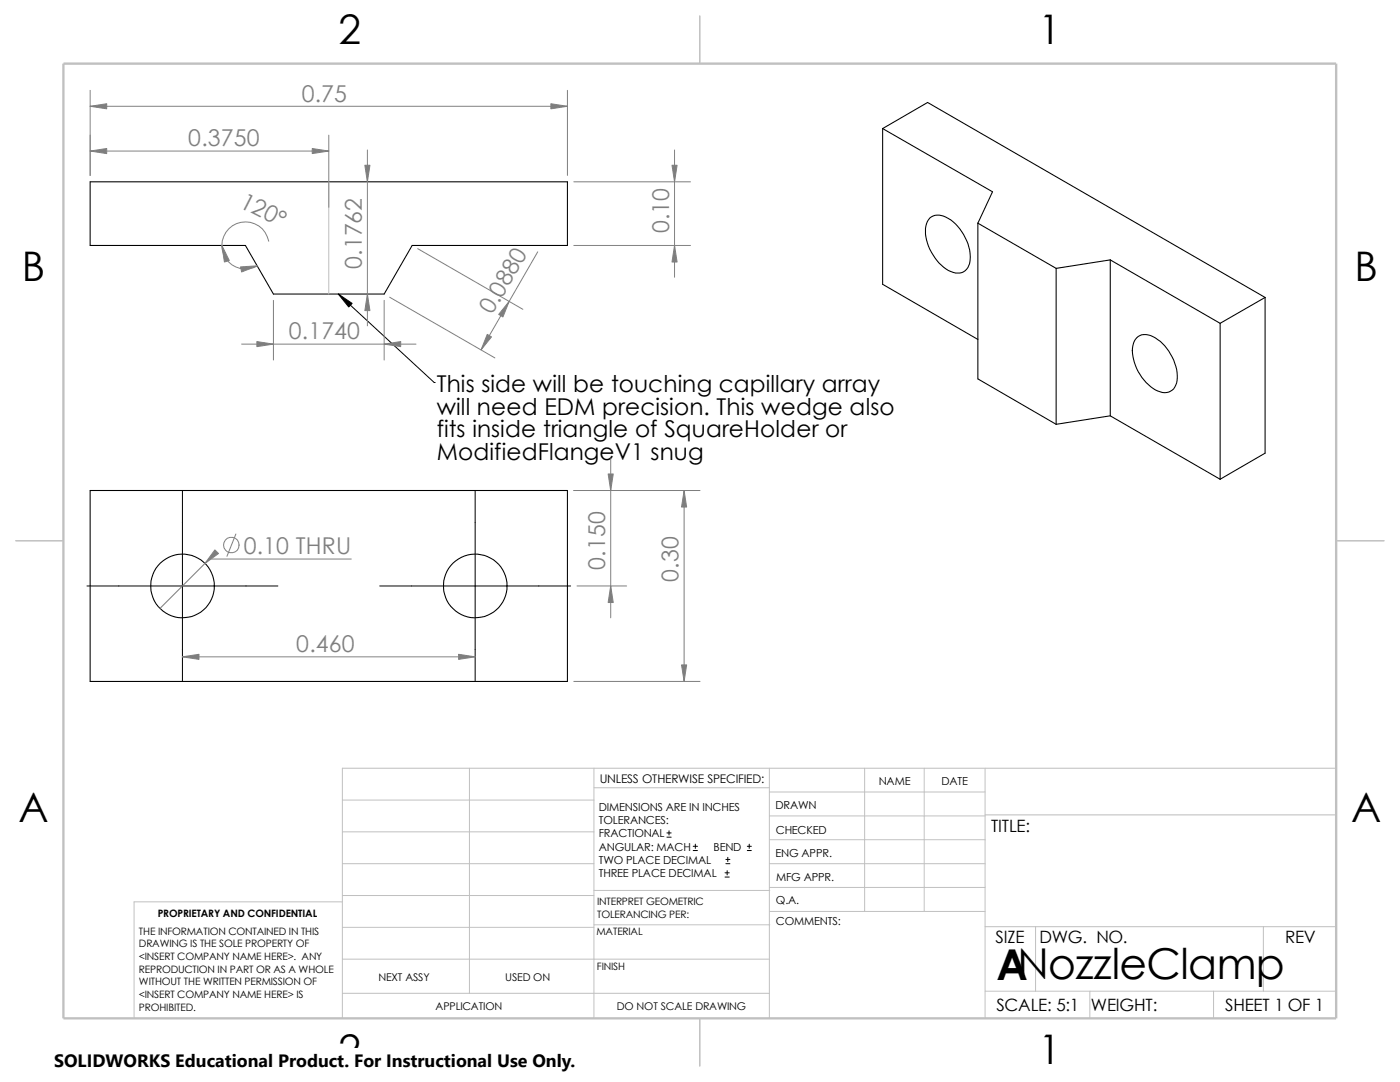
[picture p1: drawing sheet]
<svg xmlns="http://www.w3.org/2000/svg" width="279mm" height="216mm" viewBox="0 0 279 216" stroke-linecap="round" stroke-linejoin="round" font-family="sans-serif">
<defs><g id="words">
<text font-size="8.5" x="198.8" y="195.5">ANozzleClamp</text>
<g font-size="8.1">
<text x="67.6" y="8.8">2</text>
<text x="207.3" y="8.8">1</text>
<text x="4.4" y="56.1">B</text>
<text x="270.3" y="56.1">B</text>
<text x="3.7" y="164.1">A</text>
<text x="269.6" y="164.1">A</text>
<text x="67.6" y="212.3">2</text>
<text x="207.3" y="212.3">1</text>
</g>
<g font-size="4.6" fill="#808080">
<text x="60.2" y="20.3">0.75</text>
<text x="37.6" y="29.2">0.3750</text>
<text x="47.6" y="41.2" transform="rotate(27 47.6 41.2)">120°</text>
<text x="133.5" y="46.5" transform="rotate(-90 133.5 46.5)">0.10</text>
<text x="72.2" y="53.7" transform="rotate(-90 72.2 53.7)">0.1762</text>
<text x="98.2" y="62.9" transform="rotate(-60 98.2 62.9)">0.0880</text>
<text x="57.6" y="67.7">0.1740</text>
<text x="48.7" y="110.5">0.10 THRU</text>
<text x="120.8" y="113.6" transform="rotate(-90 120.8 113.6)">0.150</text>
<text x="135.4" y="116.1" transform="rotate(-90 135.4 116.1)">0.30</text>
<text x="59.1" y="130.1">0.460</text>
</g>
<g font-size="4.6">
<text x="87.2" y="78.2">This side will be touching capillary array</text>
<text x="87.2" y="82.7">will need EDM precision. This wedge also</text>
<text x="87.2" y="87.2">fits inside triangle of SquareHolder or</text>
<text x="87.2" y="91.8">ModifiedFlangeV1 snug</text>
</g>
<text font-size="3.6" x="10.8" y="213">SOLIDWORKS Educational Product. For Instructional Use Only.</text>
<g font-size="3.4">
<text x="197.8" y="166">TITLE:</text>
<text x="198.7" y="188.1">SIZE</text>
<text x="207.5" y="188.1">DWG. NO.</text>
<text x="256.5" y="188.2">REV</text>
<text x="198.8" y="201.7">SCALE: 5:1</text>
<text x="217.7" y="201.8">WEIGHT:</text>
<text x="244.5" y="201.7">SHEET 1 OF 1</text>
</g>
<text font-size="2.4" x="119.7" y="156.2">UNLESS OTHERWISE SPECIFIED:</text>
<g font-size="2.2">
<text x="119.5" y="161.8">DIMENSIONS ARE IN INCHES</text>
<text x="154.8" y="161.5">DRAWN</text>
<text x="175.4" y="156.7">NAME</text>
<text x="187.9" y="156.7">DATE</text>
<text x="119.5" y="164.4">TOLERANCES:</text>
<text x="119.5" y="167.1">FRACTIONAL</text>
<text x="154.8" y="166.3">CHECKED</text>
<text x="119.5" y="172.4">TWO PLACE DECIMAL</text>
<text x="119.5" y="169.8">ANGULAR: MACH</text>
<text x="142.4" y="169.8">BEND</text>
<text x="154.8" y="171">ENG APPR.</text>
<text x="119.5" y="175">THREE PLACE DECIMAL</text>
<text x="154.9" y="175.7">MFG APPR.</text>
<text x="154.9" y="184.7">COMMENTS:</text>
<text x="154.9" y="180.5">Q.A.</text>
</g>
<g font-size="2.1">
<text x="75.5" y="195.7">NEXT ASSY</text>
<text x="100.8" y="195.7">USED ON</text>
<text x="86.9" y="201.5">APPLICATION</text>
<text x="123.1" y="201.6">DO NOT SCALE DRAWING</text>
</g>
<g font-size="2">
<text x="31.5" y="183">PROPRIETARY AND CONFIDENTIAL</text>
<text x="119.2" y="180.6">INTERPRET GEOMETRIC</text>
<text x="119.2" y="183.1">TOLERANCING PER:</text>
<text x="27.7" y="186.5">THE INFORMATION CONTAINED IN THIS</text>
<text x="27.7" y="189.1">DRAWING IS THE SOLE PROPERTY OF</text>
<text x="27.7" y="191.6">&lt;INSERT COMPANY NAME HERE&gt;. ANY</text>
<text x="119" y="186.6">MATERIAL</text>
<text x="27.7" y="194.1">REPRODUCTION IN PART OR AS A WHOLE</text>
<text x="27.7" y="196.6">WITHOUT THE WRITTEN PERMISSION OF</text>
<text x="119.1" y="193.5">FINISH</text>
<text x="27.7" y="199.1">&lt;INSERT COMPANY NAME HERE&gt; IS</text>
<text x="27.7" y="201.7">PROHIBITED.</text>
</g>
</g></defs>
<g fill="none" stroke="#c0c0c0" stroke-width=".2">
<path d="M65.6 36.3v22.4M68.3 159.6h50.2M93.7 153.3v44.9M118.5 157.2h35M118.5 153.3v49.9M153.5 158h43.1M153.5 153.3v49.9M172.6 153.3v28.6M184.4 153.3v28.6M196.6 153.3v49.9M266.7 153.3h-198.4v49.9M68.3 172.3h50.2"/>
<path d="M68.3 166h50.2M68.3 178.7h50.2M68.3 180h-41.5v23.2M118.5 177.7h35.1M153.5 172.3h43.1M153.5 162.8h43.1M153.5 167.6h43.1M153.5 177.1h43.1M196.6 162.6h70.1M68.3 191.4h85.2M68.3 185h50.2M68.3 198.2h85.2"/>
<path d="M118.5 184.5h35.1M153.6 181.9h43M196.6 184.9h70.1M196.6 197.8h70.1M206.7 184.9v12.9M217.5 197.8v5.4M242.2 197.8v5.4M252.1 184.9v12.9"/>
</g>
<path d="M139.7 3.2v9.5M3.1 107.9h9.6M266.7 107.9h9.5M139.7 203.2v9.5" fill="none" stroke="#c0c0c0" stroke-width=".21"/>
<path d="M12.7 12.7h254v190.5h-254z" fill="none" stroke="#c0c0c0" stroke-width=".47"/>
<g fill="none" stroke="#000" stroke-width=".21">
<path d="M18 36.3h95.2v12.7h-30.9l-5.6 9.7h-22.1l-5.6-9.7h-31zM176.1 25.7l22 12.6-2.9 6.2M176.1 25.7l9-5.3 67.4 39M176.1 25.7v31l19.1 11M185.5 43.5a2.97 2.97 0 0 1 3.8 .1 9.5 9.5 0 0 1 4.2 9 2.47 2.47 0 0 1-3.7 1.6 9.4 9.4 0 0 1-5-9.1l.3-.9zM195.2 44.5l15.6 9.1M195.2 44.5v31.1l15.6 9.1M210.8 53.6v31.1M221.6 51.9l21.9 12.6M221.6 51.9l-10.8 1.7M221.6 51.9v31.1M252.5 59.4l-9 5.1"/>
<path d="M252.5 59.4v31l-9 5.2M226.9 67.4a3.1 3.1 0 0 1 4.2 .4 9.3 9.3 0 0 1 3.7 8.6 2.52 2.52 0 0 1-3.7 1.6 9.3 9.3 0 0 1-5-9.1l.3-.9zM243.5 64.5v31.1M18 97.9h95.2v38.1h-95.2zM221.6 83l21.9 12.6M221.6 83l-10.8 1.7"/>
<circle cx="36.4" cy="116.9" r="6.3"/>
<circle cx="94.8" cy="116.9" r="6.3"/>
</g>
<g fill="none" stroke="#000" stroke-width=".2">
<path d="M67.5 58.7l19.2 17.6M86.7 76.3h.1M36.4 97.9v38.1M94.8 97.9v38.1M17.4 116.9h38.1M75.8 116.9h38.1M133.1 167h.8M133.1 166.2h.8M133.5 165.8v.8M138.3 169.7h.9M138.3 168.9h.9M138.8 168.4v.9"/>
<path d="M144.7 175h.8M144.7 174.2h.8M144.9 172.3h.8M144.9 171.5h.8M145.1 173.7v.9M145.2 171.1v.8M149.1 169.7h.8M149.1 168.9h.8M149.5 168.4v.9"/>
</g>
<g fill="none" stroke="#808080" stroke-width=".2">
<path d="M18 18v17M113.2 18v17M18 21.2h95.2M18 30.1h47.6M65.6 27v14.4M73.3 29.9v35.1M114.5 36.3h23.3M134.6 29.9v25.4M53.6 48.1a4.7 4.7 0 0 0-6-3.6 4.7 4.7 0 0 0-2.9 6.3 4.7 4.7 0 0 0 6.7 2.2M54.6 59.9v11.9M76.7 59.9v11.9M77.8 59.3l21 12.1"/>
<path d="M83.4 49.6l21 12.1M107.3 50.2l-11.3 19.6M114.5 49h23.3M48.2 68.7h34.8M114.5 97.9h25.2M121.9 91.5v31.8M136.5 97.9v38.1M47.1 106.6l-1.8 4.4M70.1 111.5h-28.3l-9.9 9.9M115.1 116.9h10M36.4 131.1h58.4M114.5 136h25.2"/>
<circle cx="46.2" cy="108.8" r="1.56"/>
</g>
<g fill="#808080" stroke="#808080" stroke-width=".2">
<path d="M109.9 20.7l3.3 .5-3.3 .5z"/>
<path d="M18 21.2l3.3-.5v1z"/>
<path d="M134.1 33h1l-.5 3.3z"/>
<path d="M134.6 49l.5 3.3h-1z"/>
<path d="M51.3 68.2l3.3 .5-3.3 .5z"/>
<path d="M76.7 68.7l3.3-.5v1z"/>
<path d="M97.2 66.7l.9 .5-2.1 2.6z"/>
<path d="M101.6 60.2l-1.2 3-.9-.5z"/>
<path d="M44.3 49l1.5 3-1 .3z"/>
<path d="M48 53.3l3.4-.3-3.2 1.3z"/>
<path d="M18 30.1l3.3-.5v1z"/>
<path d="M62.3 29.6l3.3 .5-3.3 .5z"/>
<path d="M72.8 33h1l-.5 3.3z"/>
<path d="M73.3 58.7l.5 3.3h-1z"/>
<path d="M91.5 130.6l3.3 .5-3.3 .5z"/>
<path d="M121.9 116.9l.5 3.3h-1z"/>
<path d="M36.4 131.1l3.3-.5v1z"/>
<path d="M121.4 94.6h1l-.5 3.3z"/>
<path d="M42.9 109.7l.7 .7-2.7 2z"/>
<path d="M136.5 97.9l.5 3.3h-1z"/>
<path d="M136 132.7h1l-.5 3.3z"/>
</g>
<path d="M67.5 58.7l2.8 1.8-.7 .8z" fill="#000" stroke="#000" stroke-width=".2"/>
<path d="M10.8 209.2h104.1v6.7h-104.1z" fill="#fff"/>
<use href="#words"/>
</svg>
